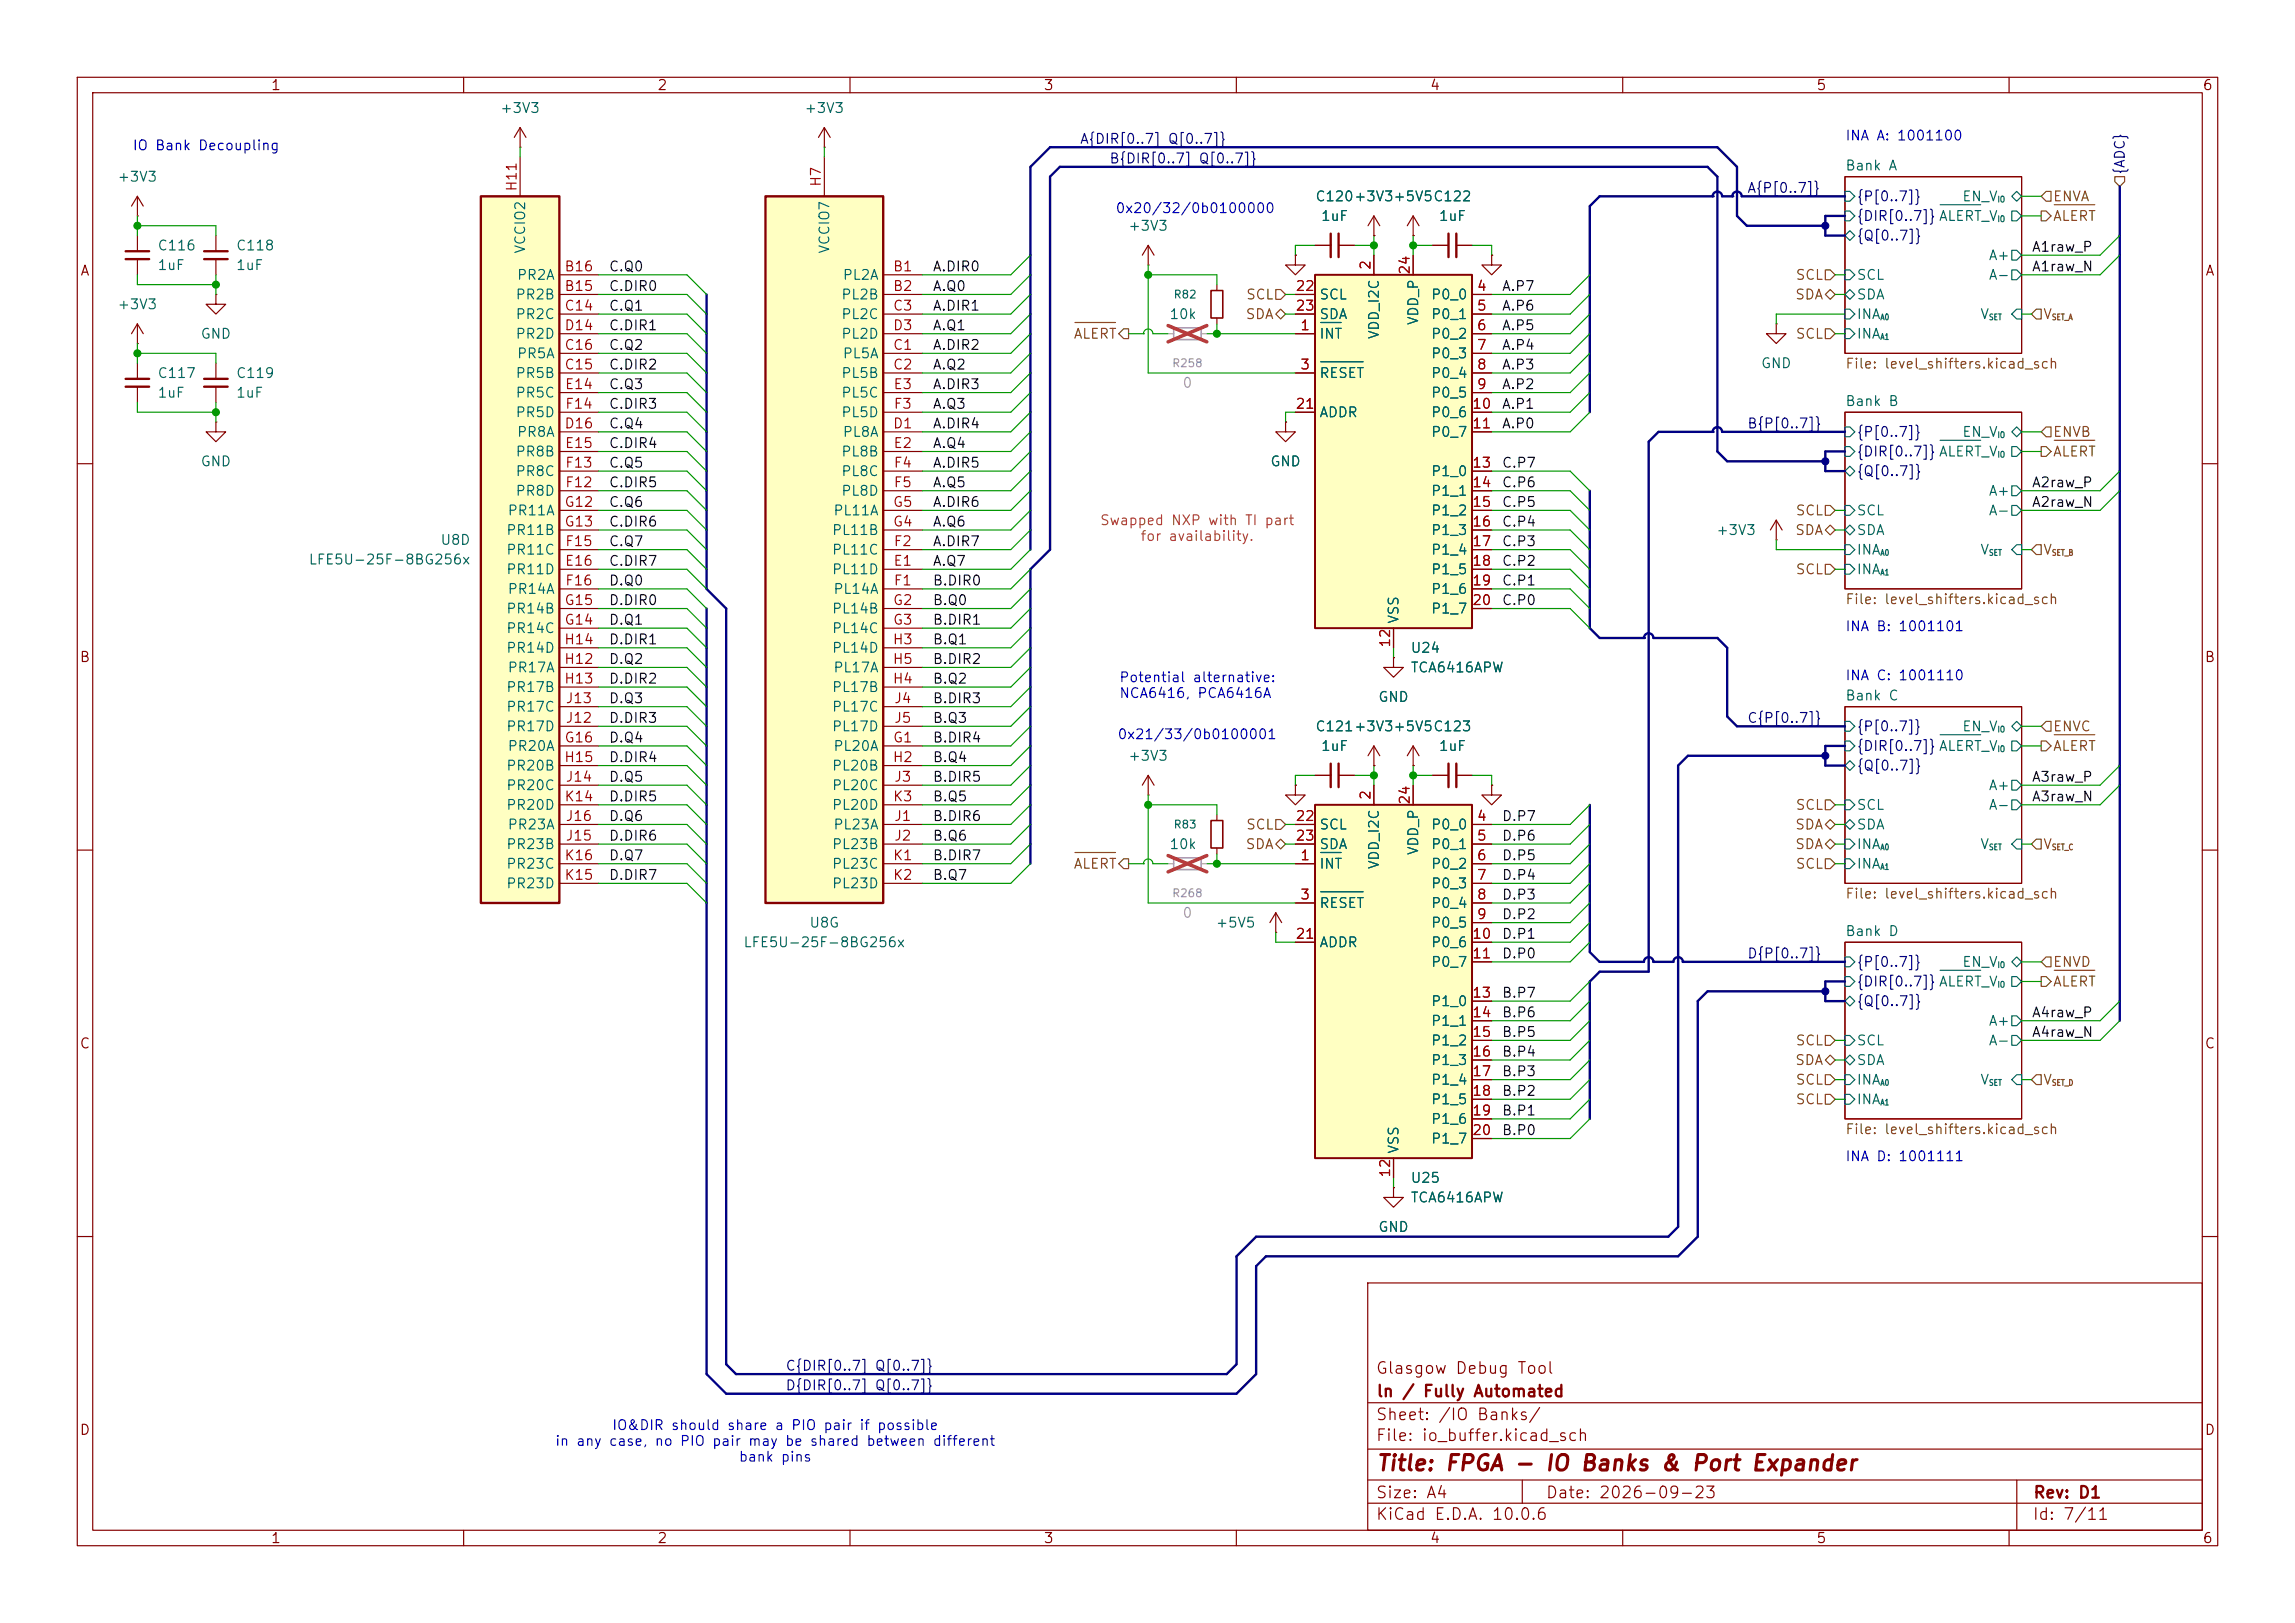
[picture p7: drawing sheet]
<svg xmlns="http://www.w3.org/2000/svg" width="297mm" height="210mm" viewBox="0 0 297 210" stroke-linecap="round" stroke-linejoin="round" font-family="sans-serif">
<defs><g id="words">
<text font-size="2" fill="#840000" x="178" y="190.8">Title: FPGA - IO Banks &amp; Port Expander</text>
<g font-size="1.5" fill="#840000">
<text x="178" y="178.1">Glasgow Debug Tool</text>
<text x="178" y="184.1">Sheet: /IO Banks/</text>
<text x="178" y="181.1">ln / Fully Automated</text>
<text x="178" y="186.8">File: io_buffer.kicad_sch</text>
<text x="178" y="197">KiCad E.D.A. 10.0.6</text>
<text x="178" y="194.2">Size: A4</text>
<text x="200" y="194.2">Date: 2026-09-23</text>
<text x="263" y="197">Id: 7/11</text>
<text x="263" y="194.2">Rev: D1</text>
</g>
<g font-size="1.3" fill="#840000">
<text x="35" y="12">1</text>
<text x="85" y="12">2</text>
<text x="135" y="12">3</text>
<text x="185" y="12">4</text>
<text x="235" y="12">5</text>
<text x="285" y="12">6</text>
<text x="10.3" y="36">A</text>
<text x="285.3" y="36">A</text>
<text x="10.2" y="86">B</text>
<text x="285.2" y="86">B</text>
<text x="10.2" y="136">C</text>
<text x="285.2" y="136">C</text>
<text x="10.2" y="186">D</text>
<text x="285.2" y="186">D</text>
<text x="35" y="200">1</text>
<text x="85" y="200">2</text>
<text x="135" y="200">3</text>
<text x="185" y="200">4</text>
<text x="235" y="200">5</text>
<text x="285" y="200">6</text>
</g>
<g font-size="1.3" fill="#006464">
<text x="64.6" y="14.9">+3V3</text>
<text x="104" y="14.9">+3V3</text>
<text x="15.1" y="23.8">+3V3</text>
<text x="238.7" y="22.4">Bank A</text>
<text x="170.1" y="26.4">C120+3V3+5V5C122</text>
<text x="170.9" y="28.9">1uF</text>
<text x="186.1" y="28.9">1uF</text>
<text x="253.8" y="26.4">EN_V</text>
<text x="20.3" y="32.7">C116</text>
<text x="20.3" y="35.3">1uF</text>
<text x="30.5" y="32.7">C118</text>
<text x="30.5" y="35.3">1uF</text>
<text x="68.3" y="32.9" transform="rotate(-90 68.3 32.9)">VCCIO2</text>
<text x="107.6" y="32.9" transform="rotate(-90 107.6 32.9)">VCCIO7</text>
<text x="145.9" y="30.2">+3V3</text>
<text x="257.3" y="34">A+</text>
<text x="15.1" y="40.3">+3V3</text>
<text x="66.6" y="39.1">PR2B</text>
<text x="66.6" y="41.6">PR2C</text>
<text x="66.8" y="36.5">PR2A</text>
<text x="108.8" y="39.1">PL2B</text>
<text x="108.8" y="41.6">PL2C</text>
<text x="109" y="36.5">PL2A</text>
<text x="151.3" y="41.6">10k</text>
<text x="170.7" y="39.1">SCL</text>
<text x="170.7" y="41.6">SDA</text>
<text x="185.1" y="39.1">P0_0</text>
<text x="185.1" y="41.6">P0_1</text>
<text x="240.2" y="41.6">INA</text>
<text x="240.2" y="36.5">SCL</text>
<text x="240.2" y="39.1">SDA</text>
<text x="256.2" y="41.6">V</text>
<text x="257.3" y="36.5">A-</text>
<text x="25.9" y="44.1">GND</text>
<text x="66.6" y="44.1">PR2D</text>
<text x="66.8" y="46.7">PR5A</text>
<text x="108.8" y="44.1">PL2D</text>
<text x="109" y="46.7">PL5A</text>
<text x="170.7" y="44.1">INT</text>
<text x="178.8" y="44" transform="rotate(-90 178.8 44)">VDD_I2C</text>
<text x="183.8" y="42.2" transform="rotate(-90 183.8 42.2)">VDD_P</text>
<text x="185.1" y="44.1">P0_2</text>
<text x="185.1" y="46.7">P0_3</text>
<text x="227.8" y="48">GND</text>
<text x="240.2" y="44.1">INA</text>
<text x="20.3" y="49.2">C117</text>
<text x="20.3" y="51.8">1uF</text>
<text x="30.5" y="49.2">C119</text>
<text x="30.5" y="51.8">1uF</text>
<text x="66.6" y="49.2">PR5B</text>
<text x="66.6" y="51.8">PR5C</text>
<text x="108.8" y="49.2">PL5B</text>
<text x="108.8" y="51.8">PL5C</text>
<text x="170.7" y="49.2">RESET</text>
<text x="185.1" y="49.2">P0_4</text>
<text x="185.1" y="51.8">P0_5</text>
<text x="238.7" y="52.8">Bank B</text>
<text x="66.6" y="59.4">PR8B</text>
<text x="66.6" y="54.3">PR5D</text>
<text x="66.8" y="56.8">PR8A</text>
<text x="108.8" y="59.4">PL8B</text>
<text x="108.8" y="54.3">PL5D</text>
<text x="109" y="56.8">PL8A</text>
<text x="170.7" y="54.3">ADDR</text>
<text x="185.1" y="54.3">P0_6</text>
<text x="185.1" y="56.8">P0_7</text>
<text x="253.8" y="56.8">EN_V</text>
<text x="25.9" y="60.7">GND</text>
<text x="66.6" y="64.5">PR8D</text>
<text x="66.6" y="61.9">PR8C</text>
<text x="108.8" y="61.9">PL8C</text>
<text x="108.8" y="64.5">PL8D</text>
<text x="164.3" y="60.7">GND</text>
<text x="185.1" y="61.9">P1_0</text>
<text x="185.1" y="64.5">P1_1</text>
<text x="257.3" y="64.5">A+</text>
<text x="56.9" y="70.8">U8D</text>
<text x="65.4" y="69.5">PR11B</text>
<text x="65.6" y="67">PR11A</text>
<text x="107.6" y="69.5">PL11B</text>
<text x="107.8" y="67">PL11A</text>
<text x="185.1" y="67">P1_2</text>
<text x="185.1" y="69.5">P1_3</text>
<text x="222" y="69.5">+3V3</text>
<text x="240.2" y="67">SCL</text>
<text x="240.2" y="69.5">SDA</text>
<text x="257.3" y="67">A-</text>
<text x="39.9" y="73.4">LFE5U-25F-8BG256x</text>
<text x="65.4" y="74.6">PR11D</text>
<text x="65.4" y="72.1">PR11C</text>
<text x="65.6" y="77.2">PR14A</text>
<text x="107.6" y="74.6">PL11D</text>
<text x="107.6" y="72.1">PL11C</text>
<text x="107.8" y="77.2">PL14A</text>
<text x="185.1" y="72.1">P1_4</text>
<text x="185.1" y="74.6">P1_5</text>
<text x="185.1" y="77.2">P1_6</text>
<text x="240.2" y="72.1">INA</text>
<text x="240.2" y="74.6">INA</text>
<text x="256.2" y="72.1">V</text>
<text x="65.4" y="82.2">PR14C</text>
<text x="65.4" y="79.7">PR14B</text>
<text x="107.6" y="79.7">PL14B</text>
<text x="107.6" y="82.2">PL14C</text>
<text x="181.3" y="80.8" transform="rotate(-90 181.3 80.8)">VSS</text>
<text x="185.1" y="79.7">P1_7</text>
<text x="65.4" y="89.9">PR17B</text>
<text x="65.4" y="84.8">PR14D</text>
<text x="65.6" y="87.3">PR17A</text>
<text x="107.6" y="84.8">PL14D</text>
<text x="107.6" y="89.9">PL17B</text>
<text x="107.8" y="87.3">PL17A</text>
<text x="182.5" y="84.8">U24</text>
<text x="182.5" y="87.3">TCA6416APW</text>
<text x="65.4" y="94.9">PR17D</text>
<text x="65.4" y="92.4">PR17C</text>
<text x="107.6" y="92.4">PL17C</text>
<text x="107.6" y="94.9">PL17D</text>
<text x="170.1" y="94.9">C121+3V3+5V5C123</text>
<text x="178.3" y="91.1">GND</text>
<text x="238.7" y="90.9">Bank C</text>
<text x="253.8" y="94.9">EN_V</text>
<text x="65.4" y="100">PR20B</text>
<text x="65.6" y="97.5">PR20A</text>
<text x="107.6" y="100">PL20B</text>
<text x="107.8" y="97.5">PL20A</text>
<text x="145.9" y="98.8">+3V3</text>
<text x="170.9" y="97.5">1uF</text>
<text x="186.1" y="97.5">1uF</text>
<text x="65.4" y="102.6">PR20C</text>
<text x="65.4" y="105.1">PR20D</text>
<text x="65.6" y="107.6">PR23A</text>
<text x="107.6" y="102.6">PL20C</text>
<text x="107.6" y="105.1">PL20D</text>
<text x="107.8" y="107.6">PL23A</text>
<text x="170.7" y="107.6">SCL</text>
<text x="185.1" y="107.6">P0_0</text>
<text x="240.2" y="105.1">SCL</text>
<text x="240.2" y="107.6">SDA</text>
<text x="257.3" y="102.6">A+</text>
<text x="257.3" y="105.1">A-</text>
<text x="65.4" y="110.2">PR23B</text>
<text x="65.4" y="112.7">PR23C</text>
<text x="107.6" y="110.2">PL23B</text>
<text x="107.6" y="112.7">PL23C</text>
<text x="151.3" y="110.2">10k</text>
<text x="170.7" y="112.7">INT</text>
<text x="170.7" y="110.2">SDA</text>
<text x="178.8" y="112.6" transform="rotate(-90 178.8 112.6)">VDD_I2C</text>
<text x="183.8" y="110.7" transform="rotate(-90 183.8 110.7)">VDD_P</text>
<text x="185.1" y="110.2">P0_1</text>
<text x="185.1" y="112.7">P0_2</text>
<text x="240.2" y="110.2">INA</text>
<text x="240.2" y="112.7">INA</text>
<text x="256.2" y="110.2">V</text>
<text x="65.4" y="115.3">PR23D</text>
<text x="107.6" y="115.3">PL23D</text>
<text x="170.7" y="117.8">RESET</text>
<text x="185.1" y="115.3">P0_3</text>
<text x="185.1" y="117.8">P0_4</text>
<text x="96.1" y="122.9">LFE5U-25F-8BG256x</text>
<text x="104.6" y="120.3">U8G</text>
<text x="157.2" y="120.3">+5V5</text>
<text x="170.7" y="122.9">ADDR</text>
<text x="185.1" y="120.3">P0_5</text>
<text x="185.1" y="122.9">P0_6</text>
<text x="185.1" y="125.4">P0_7</text>
<text x="238.7" y="121.4">Bank D</text>
<text x="253.8" y="125.4">EN_V</text>
<text x="185.1" y="130.5">P1_0</text>
<text x="185.1" y="133">P1_1</text>
<text x="185.1" y="135.6">P1_2</text>
<text x="240.2" y="135.6">SCL</text>
<text x="257.3" y="133">A+</text>
<text x="257.3" y="135.6">A-</text>
<text x="185.1" y="138.1">P1_3</text>
<text x="185.1" y="140.7">P1_4</text>
<text x="185.1" y="143.2">P1_5</text>
<text x="240.2" y="140.7">INA</text>
<text x="240.2" y="143.2">INA</text>
<text x="240.2" y="138.1">SDA</text>
<text x="256.2" y="140.7">V</text>
<text x="181.3" y="149.4" transform="rotate(-90 181.3 149.4)">VSS</text>
<text x="185.1" y="145.7">P1_6</text>
<text x="185.1" y="148.3">P1_7</text>
<text x="182.5" y="153.4">U25</text>
<text x="182.5" y="155.9">TCA6416APW</text>
<text x="178.3" y="159.7">GND</text>
</g>
<g font-size="1.3" fill="#0000c2">
<text x="17.1" y="19.8">IO Bank Decoupling</text>
<text x="238.7" y="18.5">INA A: 1001100</text>
<text x="144.3" y="27.9">0x20/32/0b0100000</text>
<text x="238.7" y="82">INA B: 1001101</text>
<text x="144.8" y="88.6">Potential alternative:</text>
<text x="238.7" y="88.3">INA C: 1001110</text>
<text x="144.5" y="96">0x21/33/0b0100001</text>
<text x="144.8" y="90.6">NCA6416, PCA6416A</text>
<text x="238.7" y="150.6">INA D: 1001111</text>
<text x="79.1" y="185.4">IO&amp;DIR should share a PIO pair if possible</text>
<text x="71.7" y="187.4">in any case, no PIO pair may be shared between different</text>
<text x="95.5" y="189.4">bank pins</text>
</g>
<g font-size="1.3" fill="#000084">
<text x="139.7" y="18.9">A{DIR[0..7] Q[0..7]}</text>
<text x="143.5" y="21.5">B{DIR[0..7] Q[0..7]}</text>
<text x="275.3" y="22.7" transform="rotate(-90 275.3 22.7)">{ADC}</text>
<text x="226" y="25.3">A{P[0..7]}</text>
<text x="240.2" y="28.9">{DIR[0..7]} ALERT_V</text>
<text x="240.2" y="26.4">{P[0..7]}</text>
<text x="240.2" y="31.4">{Q[0..7]}</text>
<text x="226" y="55.8">B{P[0..7]}</text>
<text x="240.2" y="59.4">{DIR[0..7]} ALERT_V</text>
<text x="240.2" y="56.8">{P[0..7]}</text>
<text x="240.2" y="61.9">{Q[0..7]}</text>
<text x="226" y="93.9">C{P[0..7]}</text>
<text x="240.2" y="94.9">{P[0..7]}</text>
<text x="240.2" y="97.5">{DIR[0..7]} ALERT_V</text>
<text x="240.2" y="100">{Q[0..7]}</text>
<text x="226" y="124.3">D{P[0..7]}</text>
<text x="240.2" y="125.4">{P[0..7]}</text>
<text x="240.2" y="128">{DIR[0..7]} ALERT_V</text>
<text x="240.2" y="130.5">{Q[0..7]}</text>
<text x="101.6" y="177.7">C{DIR[0..7] Q[0..7]}</text>
<text x="101.6" y="180.2">D{DIR[0..7] Q[0..7]}</text>
</g>
<g font-size="1.3" fill="#a90000">
<text x="67.2" y="24.9" transform="rotate(-90 67.2 24.9)">H11</text>
<text x="106.5" y="24.3" transform="rotate(-90 106.5 24.3)">H7</text>
<text x="73" y="35.4">B16</text>
<text x="115.5" y="35.4">B1</text>
<text x="177.7" y="35" transform="rotate(-90 177.7 35)">2</text>
<text x="182.7" y="35.6" transform="rotate(-90 182.7 35.6)">24</text>
<text x="73" y="38">B15</text>
<text x="73" y="40.5">C14</text>
<text x="115.5" y="38">B2</text>
<text x="115.5" y="40.5">C3</text>
<text x="167.6" y="38">22</text>
<text x="167.6" y="40.5">23</text>
<text x="191" y="38">4</text>
<text x="191" y="40.5">5</text>
<text x="73" y="45.6">C16</text>
<text x="73" y="43">D14</text>
<text x="115.5" y="45.6">C1</text>
<text x="115.5" y="43">D3</text>
<text x="168.2" y="43">1</text>
<text x="191" y="43">6</text>
<text x="191" y="45.6">7</text>
<text x="73" y="48.1">C15</text>
<text x="73" y="50.7">E14</text>
<text x="73" y="53.2">F14</text>
<text x="115.5" y="48.1">C2</text>
<text x="115.5" y="50.7">E3</text>
<text x="115.6" y="53.2">F3</text>
<text x="167.6" y="53.2">21</text>
<text x="168.2" y="48.1">3</text>
<text x="190.4" y="53.2">10</text>
<text x="191" y="48.1">8</text>
<text x="191" y="50.7">9</text>
<text x="73" y="55.7">D16</text>
<text x="73" y="58.3">E15</text>
<text x="115.5" y="55.7">D1</text>
<text x="115.5" y="58.3">E2</text>
<text x="190.4" y="55.7">11</text>
<text x="73" y="65.9">G12</text>
<text x="73" y="63.4">F12</text>
<text x="73" y="60.8">F13</text>
<text x="115.5" y="65.9">G5</text>
<text x="115.6" y="60.8">F4</text>
<text x="115.6" y="63.4">F5</text>
<text x="190.4" y="60.8">13</text>
<text x="190.4" y="63.4">14</text>
<text x="190.4" y="65.9">15</text>
<text x="73" y="68.4">G13</text>
<text x="73" y="71">F15</text>
<text x="115.5" y="68.4">G4</text>
<text x="115.6" y="71">F2</text>
<text x="190.4" y="68.4">16</text>
<text x="190.4" y="71">17</text>
<text x="73" y="73.5">E16</text>
<text x="73" y="76.1">F16</text>
<text x="115.5" y="73.5">E1</text>
<text x="115.6" y="76.1">F1</text>
<text x="190.4" y="73.5">18</text>
<text x="190.4" y="76.1">19</text>
<text x="72.9" y="83.7">H14</text>
<text x="73" y="81.1">G14</text>
<text x="73" y="78.6">G15</text>
<text x="115.4" y="83.7">H3</text>
<text x="115.5" y="78.6">G2</text>
<text x="115.5" y="81.1">G3</text>
<text x="180.2" y="83.9" transform="rotate(-90 180.2 83.9)">12</text>
<text x="190.4" y="78.6">20</text>
<text x="72.9" y="86.2">H12</text>
<text x="72.9" y="88.8">H13</text>
<text x="115.4" y="88.8">H4</text>
<text x="115.4" y="86.2">H5</text>
<text x="73.1" y="93.8">J12</text>
<text x="73.1" y="91.3">J13</text>
<text x="115.6" y="91.3">J4</text>
<text x="115.6" y="93.8">J5</text>
<text x="72.9" y="98.9">H15</text>
<text x="73" y="96.4">G16</text>
<text x="73.1" y="101.5">J14</text>
<text x="115.4" y="98.9">H2</text>
<text x="115.5" y="96.4">G1</text>
<text x="115.6" y="101.5">J3</text>
<text x="73" y="104">K14</text>
<text x="73.1" y="106.5">J16</text>
<text x="115.5" y="104">K3</text>
<text x="115.6" y="106.5">J1</text>
<text x="167.6" y="106.5">22</text>
<text x="177.7" y="103.6" transform="rotate(-90 177.7 103.6)">2</text>
<text x="182.7" y="104.2" transform="rotate(-90 182.7 104.2)">24</text>
<text x="191" y="106.5">4</text>
<text x="73" y="111.6">K16</text>
<text x="73.1" y="109.1">J15</text>
<text x="115.5" y="111.6">K1</text>
<text x="115.6" y="109.1">J2</text>
<text x="167.6" y="109.1">23</text>
<text x="168.2" y="111.6">1</text>
<text x="191" y="109.1">5</text>
<text x="191" y="111.6">6</text>
<text x="73" y="114.2">K15</text>
<text x="115.5" y="114.2">K2</text>
<text x="168.2" y="116.7">3</text>
<text x="191" y="114.2">7</text>
<text x="191" y="116.7">8</text>
<text x="191" y="119.2">9</text>
<text x="167.6" y="121.8">21</text>
<text x="190.4" y="121.8">10</text>
<text x="190.4" y="124.3">11</text>
<text x="190.4" y="129.4">13</text>
<text x="190.4" y="131.9">14</text>
<text x="190.4" y="134.5">15</text>
<text x="190.4" y="137">16</text>
<text x="190.4" y="139.6">17</text>
<text x="190.4" y="142.1">18</text>
<text x="190.4" y="144.6">19</text>
<text x="190.4" y="147.2">20</text>
<text x="180.2" y="152.5" transform="rotate(-90 180.2 152.5)">12</text>
</g>
<g font-size="1.3" fill="#725600">
<text x="265.6" y="28.9">ALERT</text>
<text x="265.6" y="26.4">ENVA</text>
<text x="161.1" y="41.6">SDA</text>
<text x="161.2" y="39.1">SCL</text>
<text x="232.2" y="39.1">SDA</text>
<text x="232.3" y="36.5">SCL</text>
<text x="264.3" y="41.6">V</text>
<text x="138.9" y="44.1">ALERT</text>
<text x="232.3" y="44.1">SCL</text>
<text x="238.7" y="48">File: level_shifters.kicad_sch</text>
<text x="265.6" y="56.8">ENVB</text>
<text x="265.6" y="59.4">ALERT</text>
<text x="232.2" y="69.5">SDA</text>
<text x="232.3" y="67">SCL</text>
<text x="232.3" y="74.6">SCL</text>
<text x="264.3" y="72.1">V</text>
<text x="238.7" y="78.5">File: level_shifters.kicad_sch</text>
<text x="265.6" y="94.9">ENVC</text>
<text x="265.6" y="97.5">ALERT</text>
<text x="161.2" y="107.6">SCL</text>
<text x="232.2" y="107.6">SDA</text>
<text x="232.3" y="105.1">SCL</text>
<text x="138.9" y="112.7">ALERT</text>
<text x="161.1" y="110.2">SDA</text>
<text x="232.2" y="110.2">SDA</text>
<text x="232.3" y="112.7">SCL</text>
<text x="264.3" y="110.2">V</text>
<text x="238.7" y="116.6">File: level_shifters.kicad_sch</text>
<text x="265.6" y="125.4">ENVD</text>
<text x="265.6" y="128">ALERT</text>
<text x="232.3" y="135.6">SCL</text>
<text x="232.2" y="138.1">SDA</text>
<text x="232.3" y="140.7">SCL</text>
<text x="232.3" y="143.2">SCL</text>
<text x="264.3" y="140.7">V</text>
<text x="238.7" y="147.1">File: level_shifters.kicad_sch</text>
</g>
<g font-size="1.3" fill="#0f0f0f">
<text x="78.7" y="35.4">C.Q0</text>
<text x="120.6" y="35.4">A.DIR0</text>
<text x="262.9" y="35.4">A1raw_N</text>
<text x="262.9" y="32.9">A1raw_P</text>
<text x="78.7" y="40.5">C.Q1</text>
<text x="78.7" y="38">C.DIR0</text>
<text x="120.6" y="38">A.Q0</text>
<text x="120.6" y="40.5">A.DIR1</text>
<text x="194.3" y="38">A.P7</text>
<text x="194.3" y="40.5">A.P6</text>
<text x="78.7" y="45.6">C.Q2</text>
<text x="78.7" y="43.1">C.DIR1</text>
<text x="120.6" y="43.1">A.Q1</text>
<text x="120.6" y="45.6">A.DIR2</text>
<text x="194.3" y="43.1">A.P5</text>
<text x="194.3" y="45.6">A.P4</text>
<text x="78.7" y="53.2">C.DIR3</text>
<text x="78.7" y="50.7">C.Q3</text>
<text x="78.7" y="48.1">C.DIR2</text>
<text x="120.6" y="48.1">A.Q2</text>
<text x="120.6" y="50.7">A.DIR3</text>
<text x="120.6" y="53.2">A.Q3</text>
<text x="194.3" y="50.7">A.P2</text>
<text x="194.3" y="48.1">A.P3</text>
<text x="194.3" y="53.2">A.P1</text>
<text x="78.7" y="55.8">C.Q4</text>
<text x="78.7" y="58.3">C.DIR4</text>
<text x="120.6" y="55.8">A.DIR4</text>
<text x="120.6" y="58.3">A.Q4</text>
<text x="194.3" y="55.8">A.P0</text>
<text x="78.7" y="63.4">C.DIR5</text>
<text x="78.7" y="65.9">C.Q6</text>
<text x="78.7" y="60.8">C.Q5</text>
<text x="120.6" y="60.8">A.DIR5</text>
<text x="120.6" y="63.4">A.Q5</text>
<text x="120.6" y="65.9">A.DIR6</text>
<text x="194.3" y="65.9">C.P5</text>
<text x="194.3" y="63.4">C.P6</text>
<text x="194.3" y="60.8">C.P7</text>
<text x="262.9" y="63.4">A2raw_P</text>
<text x="262.9" y="65.9">A2raw_N</text>
<text x="78.7" y="68.5">C.DIR6</text>
<text x="78.7" y="71">C.Q7</text>
<text x="120.6" y="71">A.DIR7</text>
<text x="120.6" y="68.5">A.Q6</text>
<text x="194.3" y="68.5">C.P4</text>
<text x="194.3" y="71">C.P3</text>
<text x="78.7" y="76.1">D.Q0</text>
<text x="78.7" y="73.5">C.DIR7</text>
<text x="120.6" y="73.5">A.Q7</text>
<text x="120.6" y="76.1">B.DIR0</text>
<text x="194.3" y="73.5">C.P2</text>
<text x="194.3" y="76.1">C.P1</text>
<text x="78.7" y="78.6">D.DIR0</text>
<text x="78.7" y="83.7">D.DIR1</text>
<text x="78.7" y="81.2">D.Q1</text>
<text x="120.6" y="81.2">B.DIR1</text>
<text x="120.6" y="78.6">B.Q0</text>
<text x="120.6" y="83.7">B.Q1</text>
<text x="194.3" y="78.6">C.P0</text>
<text x="78.7" y="88.8">D.DIR2</text>
<text x="78.7" y="86.2">D.Q2</text>
<text x="120.6" y="88.8">B.Q2</text>
<text x="120.6" y="86.2">B.DIR2</text>
<text x="78.7" y="91.3">D.Q3</text>
<text x="78.7" y="93.9">D.DIR3</text>
<text x="120.6" y="93.9">B.Q3</text>
<text x="120.6" y="91.3">B.DIR3</text>
<text x="78.7" y="101.5">D.Q5</text>
<text x="78.7" y="98.9">D.DIR4</text>
<text x="78.7" y="96.4">D.Q4</text>
<text x="120.6" y="96.4">B.DIR4</text>
<text x="120.6" y="98.9">B.Q4</text>
<text x="120.6" y="101.5">B.DIR5</text>
<text x="262.9" y="101.5">A3raw_P</text>
<text x="78.7" y="106.6">D.Q6</text>
<text x="78.7" y="104">D.DIR5</text>
<text x="120.6" y="106.6">B.DIR6</text>
<text x="120.6" y="104">B.Q5</text>
<text x="194.3" y="106.6">D.P7</text>
<text x="262.9" y="104">A3raw_N</text>
<text x="78.7" y="111.6">D.Q7</text>
<text x="78.7" y="109.1">D.DIR6</text>
<text x="120.6" y="111.6">B.DIR7</text>
<text x="120.6" y="109.1">B.Q6</text>
<text x="194.3" y="109.1">D.P6</text>
<text x="194.3" y="111.6">D.P5</text>
<text x="78.7" y="114.2">D.DIR7</text>
<text x="120.6" y="114.2">B.Q7</text>
<text x="194.3" y="114.2">D.P4</text>
<text x="194.3" y="116.7">D.P3</text>
<text x="194.3" y="119.3">D.P2</text>
<text x="194.3" y="124.3">D.P0</text>
<text x="194.3" y="121.8">D.P1</text>
<text x="194.3" y="132">B.P6</text>
<text x="194.3" y="129.4">B.P7</text>
<text x="262.9" y="132">A4raw_P</text>
<text x="194.3" y="134.5">B.P5</text>
<text x="194.3" y="137">B.P4</text>
<text x="262.9" y="134.5">A4raw_N</text>
<text x="194.3" y="139.6">B.P3</text>
<text x="194.3" y="142.1">B.P2</text>
<text x="194.3" y="147.2">B.P0</text>
<text x="194.3" y="144.7">B.P1</text>
</g>
<g font-size="1.3" fill="#989898">
<text x="152.9" y="50.5">0</text>
<text x="152.9" y="119.1">0</text>
</g>
<g font-size="1.3" fill="#c60">
<text x="142.3" y="68.3">Swapped NXP with TI part</text>
<text x="147.5" y="70.3">for availability.</text>
</g>
<g font-size="1" fill="#006464">
<text x="151.8" y="38.9">R82</text>
<text x="151.8" y="107.4">R83</text>
</g>
<g font-size="1" fill="#989898">
<text x="151.6" y="47.8">R258</text>
<text x="151.6" y="116.3">R268</text>
</g>
<g font-size=".8" fill="#006464">
<text x="258.4" y="26.4">IO</text>
<text x="258.4" y="28.9">IO</text>
<text x="243.3" y="41.6">A0</text>
<text x="257.3" y="41.6">SET</text>
<text x="243.3" y="44.2">A1</text>
<text x="258.4" y="56.9">IO</text>
<text x="258.4" y="59.4">IO</text>
<text x="243.3" y="72.1">A0</text>
<text x="243.3" y="74.6">A1</text>
<text x="257.3" y="72.1">SET</text>
<text x="258.4" y="95">IO</text>
<text x="258.4" y="97.5">IO</text>
<text x="243.3" y="110.2">A0</text>
<text x="243.3" y="112.7">A1</text>
<text x="257.3" y="110.2">SET</text>
<text x="258.4" y="125.4">IO</text>
<text x="258.4" y="128">IO</text>
<text x="243.3" y="140.7">A0</text>
<text x="243.3" y="143.2">A1</text>
<text x="257.3" y="140.7">SET</text>
</g>
<g font-size=".8" fill="#725600">
<text x="265.5" y="41.6">SET_A</text>
<text x="265.5" y="72.1">SET_B</text>
<text x="265.5" y="110.2">SET_C</text>
<text x="265.5" y="140.7">SET_D</text>
</g>
</g></defs>
<g fill="none" stroke="#840000" stroke-width=".15">
<path d="M10 10h277v190h-277zM12 12h273v186h-273zM60 10v2M110 10v2M160 10v2M210 10v2M260 10v2M17.8 30.5v2M17.8 33.5v2.1M27.9 30.5v2M27.9 33.5v2.1M157.5 36.8v.8"/>
<path d="M167.6 33v1.3h-1.2l1.2 1.3 1.3-1.3h-1.3M167.6 33h.1M182.9 30.5h.1M182.9 27.9v2.6M182.9 27.9l-.8 1.3M182.9 27.9l.7 1.3M193 33v1.3h1.3l-1.3 1.3-1.2-1.3h1.2M193 33h.1M238.8 22.9h22.8v22.8h-22.8zM157.5 41.1v.8M166.4 54.6v1.3h1.2l-1.2 1.3-1.3-1.3h1.3M166.4 54.6h.1"/>
<path d="M238.8 53.3h22.8v22.9h-22.8zM10 60h2M229.9 69.9h.1M229.9 67.3l-.8 1.3M229.9 67.3l.7 1.3M229.9 67.3v2.6M285 60h2M182.9 99.1h.1M182.9 96.5l-.8 1.3M182.9 96.5l.7 1.3M182.9 96.5v2.6M238.8 91.4h22.8v22.9h-22.8z"/>
<path d="M10 110h2M185.4 100.3h2.1M188.5 100.3h2M285 110h2M238.8 121.9h22.8v22.9h-22.8zM10 160h2M177 166h108v32h-108zM285 160h2M60 198v2M110 198v2M160 198v2M177 194.5h108"/>
<path d="M177 191.5h108M177 187.5h108M177 181.5h108M197 191.5v3M210 198v2M260 198v2M261 191.5v6.5"/>
</g>
<g fill="none" stroke="#006464" stroke-width=".15">
<path d="M238.8 27.3h.6l.6 .6-.6 .7h-.6zM238.8 24.8h.6l.6 .6-.6 .6h-.6zM238.8 30.5l.6-.7 .6 .7-.6 .6zM238.8 34.9h.6l.6 .7-.6 .6h-.6zM238.8 38.1l.6-.6 .6 .6-.6 .6zM251.1 26.5h5.2M260.3 32.4h.7l.6 .6-.6 .7h-.7zM260.3 34.9h.7l.6 .7-.6 .6h-.7zM260.3 25.4l.7-.6 .6 .6-.6 .6zM260.3 27.3h.7l.6 .6-.6 .7h-.7zM238.8 57.8h.6l.6 .6-.6 .7h-.6zM238.8 55.2h.6l.6 .7-.6 .6h-.6z"/>
<path d="M238.8 40h.6l.6 .6-.6 .7h-.6zM238.8 42.5h.6l.6 .7-.6 .6h-.6zM251.1 57h5.2M260.3 55.9l.7-.7 .6 .7-.6 .6zM260.3 57.8h.7l.6 .6-.6 .7h-.7zM261 40h.6v1.3h-.6l-.7-.7zM238.8 61l.6-.7 .6 .7-.6 .6zM238.8 70.5h.6l.6 .6-.6 .7h-.6zM238.8 73h.6l.6 .7-.6 .6h-.6zM238.8 65.4h.6l.6 .6-.6 .7h-.6zM238.8 68.6l.6-.7 .6 .7-.6 .6zM260.3 62.9h.7l.6 .6-.6 .6h-.7z"/>
<path d="M260.3 65.4h.7l.6 .6-.6 .7h-.7zM261 70.5h.6v1.3h-.6l-.7-.7zM238.8 95.9h.6l.6 .6-.6 .7h-.6zM238.8 93.3h.6l.6 .7-.6 .6h-.6zM238.8 99.1l.6-.7 .6 .7-.6 .6zM251.1 95.1h5.2M260.3 94l.7-.7 .6 .7-.6 .6zM260.3 95.9h.7l.6 .6-.6 .7h-.7zM238.8 108.6h.6l.6 .6-.6 .7h-.6zM238.8 111.1h.6l.6 .7-.6 .6h-.6zM238.8 103.5h.6l.6 .6-.6 .7h-.6zM238.8 106.7l.6-.7 .6 .7-.6 .6z"/>
<path d="M260.3 101h.7l.6 .6-.6 .6h-.7zM260.3 103.5h.7l.6 .6-.6 .7h-.7zM261 108.6h.6v1.3h-.6l-.7-.7zM238.8 126.4h.6l.6 .6-.6 .6h-.6zM238.8 123.8h.6l.6 .7-.6 .6h-.6zM238.8 129.5l.6-.6 .6 .6-.6 .7zM238.8 139.1h.6l.6 .6-.6 .6h-.6zM238.8 134h.6l.6 .6-.6 .7h-.6zM238.8 137.2l.6-.7 .6 .7-.6 .6zM251.1 125.6h5.2M260.3 131.4h.7l.6 .7-.6 .6h-.7zM260.3 134h.7l.6 .6-.6 .7h-.7z"/>
<path d="M260.3 124.5l.7-.7 .6 .7-.6 .6zM260.3 126.4h.7l.6 .6-.6 .6h-.7zM261 139.1h.6v1.2h-.6l-.7-.6zM238.8 141.6h.6l.6 .6-.6 .7h-.6z"/>
</g>
<path d="M156.7 37.6h1.5v3.5h-1.5z" fill="none" stroke="#840000" stroke-width=".2"/>
<path d="M16.3 32.5h3M16.3 33.5h3M26.4 32.5h3.1M26.4 33.5h3.1M187.5 98.8v3.1M188.5 98.8v3.1" fill="none" stroke="#840000" stroke-width=".3"/>
<path d="M170.2 35.6h20.3v45.7h-20.3z" fill="#ffffc2"/>
<path d="M170.2 35.6h20.3v45.7h-20.3z" fill="none" stroke="#840000" stroke-width=".25"/>
<g fill="none" stroke="#840000" stroke-width=".15">
<path d="M67.3 19.1h.1M67.3 16.5l-.8 1.3M67.3 16.5l.8 1.3M67.3 16.5v2.6M106.7 19.1h.1M106.7 16.5l-.8 1.3M106.7 16.5l.7 1.3M106.7 16.5v2.6M167.6 38.1h2.6M177.8 33v2.6M182.9 33v2.6M190.5 38.1h2.5"/>
<path d="M167.6 43.2h2.6M167.6 48.3h2.6M167.6 40.6h2.6M167.6 53.3h2.6M190.5 43.2h2.5M190.5 48.3h2.5M190.5 40.6h2.5M190.5 45.7h2.5M190.5 50.8h2.5M190.5 53.3h2.5M190.5 55.9h2.5M190.5 61h2.5"/>
<path d="M190.5 63.5h2.5M190.5 66h2.5M190.5 68.6h2.5M190.5 71.1h2.5M190.5 73.7h2.5M190.5 76.2h2.5M190.5 78.7h2.5M180.3 81.3v2.5M165.1 118.1l-.8 1.3M165.1 118.1l.8 1.3M165.1 118.1v2.6M165.1 120.7h.1"/>
</g>
<path d="M170.9 41.7h2.7M170.9 46.8h5.5" fill="none" stroke="#006464" stroke-width=".15"/>
<path d="M151.9 42.4h3.5v1.5h-3.5zM151.9 111h3.5v1.5h-3.5z" fill="none" stroke="#a1a1a1" stroke-width=".2"/>
<path d="M151.1 43.2h.8M155.4 43.2h.8M151.1 111.8h.8M155.4 111.8h.8" fill="none" stroke="#a1a1a1" stroke-width=".15"/>
<path d="M151.2 42.1l5 2.1M156.2 42.1l-5 2.1M151.2 110.7l5 2.1M156.2 110.7l-5 2.1" fill="none" stroke="#e12e31" stroke-width=".46"/>
<path d="M62.2 25.4h10.2v91.4h-10.2z" fill="#ffffc2"/>
<path d="M62.2 25.4h10.2v91.4h-10.2z" fill="none" stroke="#840000" stroke-width=".3"/>
<g fill="none" stroke="#840000" stroke-width=".15">
<path d="M67.3 20.3v5.1M72.4 38.1h5.1M72.4 35.6h5.1M72.4 40.6h5.1M72.4 48.3h5.1M72.4 45.7h5.1M72.4 43.2h5.1M72.4 55.9h5.1M72.4 50.8h5.1M72.4 58.4h5.1M72.4 53.3h5.1M72.4 73.7h5.1"/>
<path d="M72.4 63.5h5.1M72.4 61h5.1M72.4 71.1h5.1M72.4 76.2h5.1M72.4 66h5.1M72.4 68.6h5.1M72.4 78.7h5.1M72.4 81.3h5.1M72.4 96.5h5.1M72.4 86.4h5.1M72.4 88.9h5.1M72.4 83.8h5.1"/>
<path d="M72.4 99.1h5.1M72.4 94h5.1M72.4 91.4h5.1M72.4 101.6h5.1M72.4 109.2h5.1M72.4 106.7h5.1M72.4 104.1h5.1M72.4 114.3h5.1M72.4 111.8h5.1"/>
</g>
<path d="M99.1 25.4h15.2v91.4h-15.2z" fill="#ffffc2"/>
<path d="M99.1 25.4h15.2v91.4h-15.2zM26.4 49h3.1M26.4 50h3.1M172.2 98.8v3.1M173.2 98.8v3.1" fill="none" stroke="#840000" stroke-width=".3"/>
<g fill="none" stroke="#840000" stroke-width=".15">
<path d="M17.8 27.9h.1M17.8 25.4l-.8 1.3M17.8 25.4l.7 1.3M17.8 25.4v2.5M106.7 20.3v5.1M114.3 35.6h5.1M114.3 38.1h5.1M27.9 47v2M27.9 50v2.1M114.3 45.7h5.1M114.3 48.3h5.1M114.3 40.6h5.1"/>
<path d="M114.3 55.9h5.1M114.3 43.2h5.1M114.3 58.4h5.1M114.3 50.8h5.1M114.3 53.3h5.1M114.3 73.7h5.1M114.3 76.2h5.1M114.3 71.1h5.1M114.3 61h5.1M114.3 63.5h5.1M114.3 78.7h5.1M114.3 68.6h5.1"/>
<path d="M114.3 66h5.1M114.3 96.5h5.1M114.3 81.3h5.1M114.3 99.1h5.1M114.3 83.8h5.1M114.3 88.9h5.1M114.3 86.4h5.1M114.3 91.4h5.1M114.3 94h5.1M180.3 85.1v1.3h1.3l-1.3 1.2-1.2-1.2h1.2M180.3 85.1h.1M114.3 106.7h5.1"/>
<path d="M114.3 109.2h5.1M114.3 101.6h5.1M114.3 111.8h5.1M114.3 114.3h5.1M114.3 104.1h5.1M167.6 101.6v1.3h-1.2l1.2 1.2 1.3-1.2h-1.3M167.6 101.6h.1M170.2 100.3h2M173.2 100.3h2.1"/>
</g>
<path d="M170.2 104.1h20.3v45.8h-20.3z" fill="#ffffc2"/>
<path d="M170.2 104.1h20.3v45.8h-20.3z" fill="none" stroke="#840000" stroke-width=".25"/>
<g fill="none" stroke="#840000" stroke-width=".15">
<path d="M27.9 38.1v1.3h1.3l-1.3 1.2-1.2-1.2h1.2M27.9 38.1h.1M148.6 34.3h.1M148.6 31.8l-.8 1.2M148.6 31.8l.8 1.2M148.6 31.8v2.5M170.2 31.8h2M173.2 31.8h2.1M177.8 30.5h.1M177.8 27.9v2.6M177.8 27.9l-.8 1.3M177.8 27.9l.8 1.3"/>
<path d="M185.4 31.8h2.1M188.5 31.8h2M17.8 44.5h.1M17.8 41.9v2.6M17.8 47v2M17.8 50v2.1M17.8 41.9l-.8 1.3M17.8 41.9l.7 1.3M27.9 54.6v1.3h1.3l-1.3 1.3-1.2-1.3h1.2M27.9 54.6h.1M229.9 41.9v1.3h1.2l-1.2 1.3-1.3-1.3h1.3M229.9 41.9h.1"/>
<path d="M177.8 99.1h.1M177.8 96.5v2.6M177.8 96.5l-.8 1.3M177.8 96.5l.8 1.3M148.6 102.9h.1M148.6 100.3v2.6M148.6 100.3l-.8 1.3M148.6 100.3l.8 1.3M157.5 105.4v.8M157.5 109.7v.8M167.6 111.8h2.6M167.6 116.8h2.6"/>
<path d="M167.6 106.7h2.6M167.6 109.2h2.6M177.8 101.6v2.5M182.9 101.6v2.5M190.5 111.8h2.5M190.5 116.8h2.5M190.5 106.7h2.5M190.5 109.2h2.5M190.5 114.3h2.5M190.5 119.4h2.5M193 101.6v1.3h1.3l-1.3 1.2-1.2-1.2h1.2M193 101.6h.1"/>
<path d="M167.6 121.9h2.6M190.5 121.9h2.5M190.5 124.5h2.5M190.5 129.5h2.5M190.5 132.1h2.5M190.5 134.6h2.5M190.5 137.2h2.5M190.5 139.7h2.5M180.3 153.7v1.2h1.3l-1.3 1.3-1.2-1.3h1.2M180.3 153.7h.1M180.3 149.9v2.5M190.5 142.2h2.5"/>
<path d="M190.5 144.8h2.5M190.5 147.3h2.5"/>
</g>
<path d="M170.9 110.3h2.7M170.9 115.4h5.5" fill="none" stroke="#006464" stroke-width=".15"/>
<path d="M172.2 30.2v3.1M173.2 30.2v3.1M187.5 30.2v3.1M188.5 30.2v3.1M16.3 49h3M16.3 50h3" fill="none" stroke="#840000" stroke-width=".3"/>
<path d="M156.7 106.2h1.5v3.5h-1.5z" fill="none" stroke="#840000" stroke-width=".2"/>
<g fill="none" stroke="#725600" stroke-width=".15">
<path d="M165.1 37.5h.6l.7 .6-.7 .6h-.6zM236.2 38.1l.7-.6 .6 .6-.6 .6zM236.2 34.9h.7l.6 .7-.6 .6h-.7zM264.2 27.3h.6l.6 .6-.6 .7h-.6zM264.8 24.8h.6v1.2h-.6l-.6-.6zM265.8 26.5h5.3M273.7 22.9h1.3v.6l-.7 .6-.6-.6zM139.1 41.7h5.3M145.4 42.5h.6v1.3h-.6l-.6-.6zM165.1 40.6l.6-.6 .7 .6-.7 .7zM236.2 42.5h.7l.6 .7-.6 .6h-.7zM263.5 40h.7v1.3h-.7l-.6-.7z"/>
<path d="M264.2 57.8h.6l.6 .6-.6 .7h-.6zM264.8 55.2h.6v1.3h-.6l-.6-.6zM265.8 57h5.3M236.2 68.6l.7-.7 .6 .7-.6 .6zM236.2 73h.7l.6 .7-.6 .6h-.7zM236.2 65.4h.7l.6 .6-.6 .7h-.7zM263.5 70.5h.7v1.3h-.7l-.6-.7zM264.2 95.9h.6l.6 .6-.6 .7h-.6zM264.8 93.3h.6v1.3h-.6l-.6-.6zM265.8 95.1h5.3M139.1 110.3h5.3M145.4 111.1h.6v1.3h-.6l-.6-.6z"/>
<path d="M165.1 109.2l.6-.6 .7 .6-.7 .7zM165.1 106h.6l.7 .7-.7 .6h-.6zM236.2 103.5h.7l.6 .6-.6 .7h-.7zM236.2 109.2l.7-.6 .6 .6-.6 .7zM236.2 111.1h.7l.6 .7-.6 .6h-.7zM236.2 106.7l.7-.7 .6 .7-.6 .6zM263.5 108.6h.7v1.3h-.7l-.6-.7zM236.2 139.1h.7l.6 .6-.6 .6h-.7zM236.2 134h.7l.6 .6-.6 .7h-.7zM236.2 137.2l.7-.7 .6 .7-.6 .6zM263.5 139.1h.7v1.2h-.7l-.6-.6zM264.2 126.4h.6l.6 .6-.6 .6h-.6z"/>
<path d="M264.8 123.8h.6v1.3h-.6l-.6-.6zM265.8 125.6h5.3M236.2 141.6h.7l.6 .6-.6 .7h-.7z"/>
</g>
<path d="M135.9 19.1l-2.6 2.5M137.2 21.6l-1.3 1.3M226.1 29.2h10.1v1.3h2.6M205.7 40.6v5.1M214.6 55.9h7M222.2 58.4l1.3 1.3h12.7v1.3M205.7 73.7v7.6M218.4 97.8l-1.2 1.3M222.2 82.6l1.3 1.2M224.8 94h14" fill="none" stroke="#000084" stroke-width=".3"/>
<circle cx="221.6" cy="55.9" r=".15" fill="#000084"/>
<path d="M205.7 38.1v2.5M221.6 55.9a.61 .61 0 0 1 .6-.6 .61 .61 0 0 1 .7 .6h15.9M236.2 58.4v1.3M207 82.6h5.8" fill="none" stroke="#000084" stroke-width=".3"/>
<circle cx="212.8" cy="82.6" r=".15" fill="#000084"/>
<g fill="none" stroke="#000084" stroke-width=".3">
<path d="M135.9 19.1h86.3l2.6 2.5v6.3M133.3 33v7.6M135.9 22.9v48.2l-2.6 2.6v20.3M137.2 21.6h83.8l1.2 1.3v35.5M207 25.4l-1.3 1.3v11.4M236.2 27.9h2.6M274.3 24.1v39.4M133.3 45.7v5.1M214.6 55.9l-1.2 1.3v68.5h-6.4l-1.3 1.3v17.8M236.2 58.4h2.6M133.3 61v10.1M205.7 66v7.7"/>
<path d="M236.2 61h2.6M133.3 96.5v2.6M205.7 81.3l1.3 1.3M212.8 82.6a.61 .61 0 0 1 .6-.7 .61 .61 0 0 1 .6 .7h8.2M217.2 99.1v59.7l-1.3 1.2h-53.3l-2.6 2.6M223.5 83.8v8.9l1.3 1.3M238.8 96.5h-2.6v2.6h2.6M274.3 99.1v33M205.7 104.1v19.1l1.3 1.3M217.8 124.5h21M236.2 128.3h-15.2l-1.3 1.2v30.5l-2.5 2.6h-53.4M238.8 127h-2.6v2.5h2.6"/>
</g>
<circle cx="217.8" cy="124.5" r=".15" fill="#000084"/>
<path d="M214 124.5h2.6a.61 .61 0 0 1 .6-.6 .61 .61 0 0 1 .6 .6" fill="none" stroke="#000084" stroke-width=".3"/>
<circle cx="214" cy="124.5" r=".15" fill="#000084"/>
<path d="M207 25.4h14.6M236.2 27.9v1.3M274.3 63.5v35.6M218.4 97.8h17.8M207 124.5h5.8a.61 .61 0 0 1 .6-.6 .61 .61 0 0 1 .6 .6" fill="none" stroke="#000084" stroke-width=".3"/>
<circle cx="221.6" cy="25.4" r=".15" fill="#000084"/>
<path d="M221.6 25.4a.61 .61 0 0 1 .6-.6 .61 .61 0 0 1 .7 .6h1.3" fill="none" stroke="#000084" stroke-width=".3"/>
<circle cx="224.2" cy="25.4" r=".15" fill="#000084"/>
<path d="M91.4 38.1v38.1l2.6 2.5v97.8l1.2 1.3h63.5l1.3-1.3v-13.9M133.3 21.6v11.4M224.2 25.4a.61 .61 0 0 1 .6-.6 .61 .61 0 0 1 .6 .6h13.4M224.8 27.9l1.3 1.3M133.3 40.6v5.1M133.3 50.8v10.2M205.7 45.7v7.6M91.4 78.7v99.1l2.6 2.5h66l2.6-2.5v-14l1.2-1.2M205.7 63.5v2.5M133.3 94v2.5M133.3 99.1v12.7" fill="none" stroke="#000084" stroke-width=".3"/>
<g fill="none" stroke="#009600" stroke-width=".15">
<path d="M67.3 19.1v1.2M106.7 19.1v1.2M17.8 29.2h10.1v1.3M17.8 35.6v1.2h10.1M17.8 27.9v2.6M27.9 35.6v2.5M77.5 35.6h11.4l2.5 2.5M77.5 38.1h11.4l2.5 2.5M133.3 33l-2.5 2.6h-11.4M133.3 35.6l-2.5 2.5h-11.4M133.3 38.1l-2.5 2.5h-11.4M148.6 34.3v14h19"/>
<path d="M148.6 35.6h8.9v1.2M166.4 38.1h1.2M170.2 31.8h-2.6v1.2M175.3 31.8h2.5M177.8 30.5v2.5M182.9 30.5v2.5M182.9 31.8h2.5M190.5 31.8h2.5v1.2M205.7 35.6l-2.5 2.5h-10.2M205.7 38.1l-2.5 2.5h-10.2M237.5 35.6h1.3M237.5 38.1h1.3"/>
<path d="M261.6 25.4h2.6M261.6 27.9h2.6M274.3 30.5l-2.5 2.5h-10.2M274.3 33l-2.5 2.6h-10.2M17.8 52.1v1.2h10.1M17.8 45.7h10.1v1.3M17.8 44.5v2.5M27.9 52.1v2.5M77.5 53.3h11.4l2.5 2.6M77.5 45.7h11.4l2.5 2.6M77.5 48.3h11.4l2.5 2.5M77.5 43.2h11.4l2.5 2.5"/>
<path d="M77.5 40.6h11.4l2.5 2.6M77.5 55.9h11.4l2.5 2.5M77.5 58.4h11.4l2.5 2.6M77.5 50.8h11.4l2.5 2.5M133.3 50.8l-2.5 2.5h-11.4M133.3 43.2l-2.5 2.5h-11.4M133.3 45.7l-2.5 2.6h-11.4M133.3 40.6l-2.5 2.6h-11.4M133.3 53.3l-2.5 2.6h-11.4M133.3 55.9l-2.5 2.5h-11.4M133.3 48.3l-2.5 2.5h-11.4M133.3 58.4l-2.5 2.6h-11.4"/>
<path d="M146 43.2h2M148 43.2h.1M148 43.2a.61 .61 0 0 1 .6-.6 .61 .61 0 0 1 .6 .6h1.9M156.2 43.2h11.4M157.5 41.9v1.3M166.4 40.6h1.2M167.6 53.3h-1.2v1.3M205.7 50.8l-2.5 2.5h-10.2M205.7 43.2l-2.5 2.5h-10.2M205.7 45.7l-2.5 2.6h-10.2M205.7 40.6l-2.5 2.6h-10.2M205.7 53.3l-2.5 2.6h-10.2"/>
<path d="M205.7 48.3l-2.5 2.5h-10.2M237.5 43.2h1.3M238.8 40.6h-8.9v1.3M261.6 40.6h1.3M261.6 55.9h2.6M261.6 58.4h2.6M77.5 78.7h11.4l2.5 2.6M77.5 76.2h11.4l2.5 2.5M77.5 71.1h11.4l2.5 2.6M77.5 66h11.4l2.5 2.6M77.5 73.7h11.4l2.5 2.5M77.5 63.5h11.4l2.5 2.5"/>
<path d="M77.5 68.6h11.4l2.5 2.5M77.5 61h11.4l2.5 2.5M133.3 76.2l-2.5 2.5h-11.4M133.3 73.7l-2.5 2.5h-11.4M133.3 68.6l-2.5 2.5h-11.4M133.3 63.5l-2.5 2.5h-11.4M133.3 71.1l-2.5 2.6h-11.4M133.3 78.7l-2.5 2.6h-11.4M133.3 61l-2.5 2.5h-11.4M133.3 66l-2.5 2.6h-11.4M193 78.7h10.2l2.5 2.6M193 76.2h10.2l2.5 2.5"/>
<path d="M193 71.1h10.2l2.5 2.6M193 66h10.2l2.5 2.6M193 73.7h10.2l2.5 2.5M193 63.5h10.2l2.5 2.5M193 68.6h10.2l2.5 2.5M193 61h10.2l2.5 2.5M229.9 69.9v1.2h8.9M237.5 66h1.3M237.5 73.7h1.3M237.5 68.6h1.3M261.6 71.1h1.3M274.3 63.5l-2.5 2.5h-10.2"/>
<path d="M274.3 61l-2.5 2.5h-10.2M77.5 94h11.4l2.5 2.5M77.5 96.5h11.4l2.5 2.6M77.5 99.1h11.4l2.5 2.5M77.5 91.4h11.4l2.5 2.6M77.5 81.3h11.4l2.5 2.5M77.5 88.9h11.4l2.5 2.5M77.5 83.8h11.4l2.5 2.6M77.5 86.4h11.4l2.5 2.5M133.3 91.4l-2.5 2.6h-11.4M133.3 94l-2.5 2.5h-11.4M133.3 96.5l-2.5 2.6h-11.4"/>
<path d="M133.3 99.1l-2.5 2.5h-11.4M133.3 88.9l-2.5 2.5h-11.4M133.3 86.4l-2.5 2.5h-11.4M133.3 81.3l-2.5 2.5h-11.4M133.3 83.8l-2.5 2.6h-11.4M177.8 99.1v2.5M180.3 83.8v1.3M182.9 99.1v2.5M261.6 94h2.6M261.6 96.5h2.6M274.3 99.1l-2.5 2.5h-10.2M77.5 111.8h11.4l2.5 2.5"/>
<path d="M77.5 109.2h11.4l2.5 2.6M77.5 104.1h11.4l2.5 2.6M77.5 114.3h11.4l2.5 2.5M77.5 106.7h11.4l2.5 2.5M77.5 101.6h11.4l2.5 2.5M133.3 109.2l-2.5 2.6h-11.4M133.3 106.7l-2.5 2.5h-11.4M133.3 101.6l-2.5 2.5h-11.4M133.3 111.8l-2.5 2.5h-11.4M133.3 104.1l-2.5 2.6h-11.4M146 111.8h2M148 111.8h.1"/>
<path d="M148 111.8a.61 .61 0 0 1 .6-.6 .61 .61 0 0 1 .6 .6h1.9M148.6 102.9v13.9h19M148.6 104.1h8.9v1.3M156.2 111.8h11.4M157.5 110.5v1.3M166.4 109.2h1.2M166.4 106.7h1.2M170.2 100.3h-2.6v1.3M175.3 100.3h2.5M182.9 100.3h2.5M190.5 100.3h2.5v1.3M205.7 109.2l-2.5 2.6h-10.2"/>
<path d="M205.7 114.3l-2.5 2.5h-10.2M205.7 106.7l-2.5 2.5h-10.2M205.7 116.8l-2.5 2.6h-10.2M205.7 111.8l-2.5 2.5h-10.2M205.7 104.1l-2.5 2.6h-10.2M205.7 119.4l-2.5 2.5h-10.2M237.5 111.8h1.3M237.5 109.2h1.3M237.5 104.1h1.3M237.5 106.7h1.3M261.6 109.2h1.3M274.3 101.6l-2.5 2.5h-10.2"/>
<path d="M165.1 120.7v1.2h2.5M205.7 137.2l-2.5 2.5h-10.2M205.7 134.6l-2.5 2.6h-10.2M205.7 121.9l-2.5 2.6h-10.2M205.7 139.7l-2.5 2.5h-10.2M205.7 132.1l-2.5 2.5h-10.2M205.7 127l-2.5 2.5h-10.2M205.7 129.5l-2.5 2.6h-10.2M237.5 139.7h1.3M237.5 137.2h1.3M237.5 134.6h1.3M261.6 139.7h1.3"/>
<path d="M261.6 124.5h2.6M261.6 127h2.6M274.3 132.1l-2.5 2.5h-10.2M274.3 129.5l-2.5 2.6h-10.2M180.3 152.4v1.3M205.7 144.8l-2.5 2.5h-10.2M205.7 142.2l-2.5 2.6h-10.2M237.5 142.2h1.3"/>
</g>
<g fill="none" stroke="#840000" stroke-width=".15">
<path d="M167.6 33h.1M167.6 38.1h2.6M170.2 31.8h2M173.2 31.8h2.1M177.8 30.5h.1M177.8 33v2.6M182.9 30.5h.1M182.9 33v2.6M185.4 31.8h2.1M188.5 31.8h2M190.5 38.1h2.5M193 33h.1"/>
<path d="M166.4 54.6h.1M167.6 43.2h2.6M167.6 48.3h2.6M167.6 40.6h2.6M167.6 53.3h2.6M190.5 43.2h2.5M190.5 48.3h2.5M190.5 40.6h2.5M190.5 45.7h2.5M190.5 50.8h2.5M190.5 53.3h2.5M190.5 55.9h2.5"/>
<path d="M190.5 61h2.5M190.5 63.5h2.5M190.5 66h2.5M190.5 68.6h2.5M190.5 71.1h2.5M190.5 73.7h2.5M190.5 76.2h2.5M190.5 78.7h2.5M177.8 99.1h.1M180.3 85.1h.1M180.3 81.3v2.5M182.9 99.1h.1"/>
<path d="M167.6 101.6h.1M167.6 111.8h2.6M167.6 116.8h2.6M167.6 106.7h2.6M167.6 109.2h2.6M170.2 100.3h2M173.2 100.3h2.1M177.8 101.6v2.5M182.9 101.6v2.5M185.4 100.3h2.1M188.5 100.3h2M190.5 111.8h2.5"/>
<path d="M190.5 116.8h2.5M190.5 106.7h2.5M190.5 109.2h2.5M190.5 114.3h2.5M190.5 119.4h2.5M193 101.6h.1M167.6 121.9h2.6M190.5 121.9h2.5M190.5 124.5h2.5M190.5 129.5h2.5M190.5 132.1h2.5M190.5 134.6h2.5"/>
<path d="M190.5 137.2h2.5M190.5 139.7h2.5M180.3 153.7h.1M180.3 149.9v2.5M190.5 142.2h2.5M190.5 144.8h2.5M190.5 147.3h2.5"/>
</g>
<path d="M170.9 41.7h2.7M170.9 46.8h5.5M170.9 110.3h2.7M170.9 115.4h5.5" fill="none" stroke="#006464" stroke-width=".15"/>
<g fill="#009600" stroke="#009600" stroke-width=".13">
<circle cx="17.8" cy="29.2" r=".46"/>
<circle cx="17.8" cy="45.7" r=".46"/>
<circle cx="27.9" cy="36.8" r=".46"/>
<circle cx="27.9" cy="53.3" r=".46"/>
<circle cx="148.6" cy="35.6" r=".46"/>
<circle cx="157.5" cy="43.2" r=".46"/>
<circle cx="157.5" cy="111.8" r=".46"/>
<circle cx="177.8" cy="31.8" r=".46"/>
<circle cx="182.9" cy="31.8" r=".46"/>
<circle cx="148.6" cy="104.1" r=".46"/>
<circle cx="177.8" cy="100.3" r=".46"/>
<circle cx="182.9" cy="100.3" r=".46"/>
</g>
<g fill="#000084" stroke="#000084" stroke-width=".13">
<circle cx="236.2" cy="59.7" r=".46"/>
<circle cx="236.2" cy="97.8" r=".46"/>
<circle cx="236.2" cy="29.2" r=".46"/>
<circle cx="236.2" cy="128.3" r=".46"/>
</g>
<use href="#words"/>
</svg>
